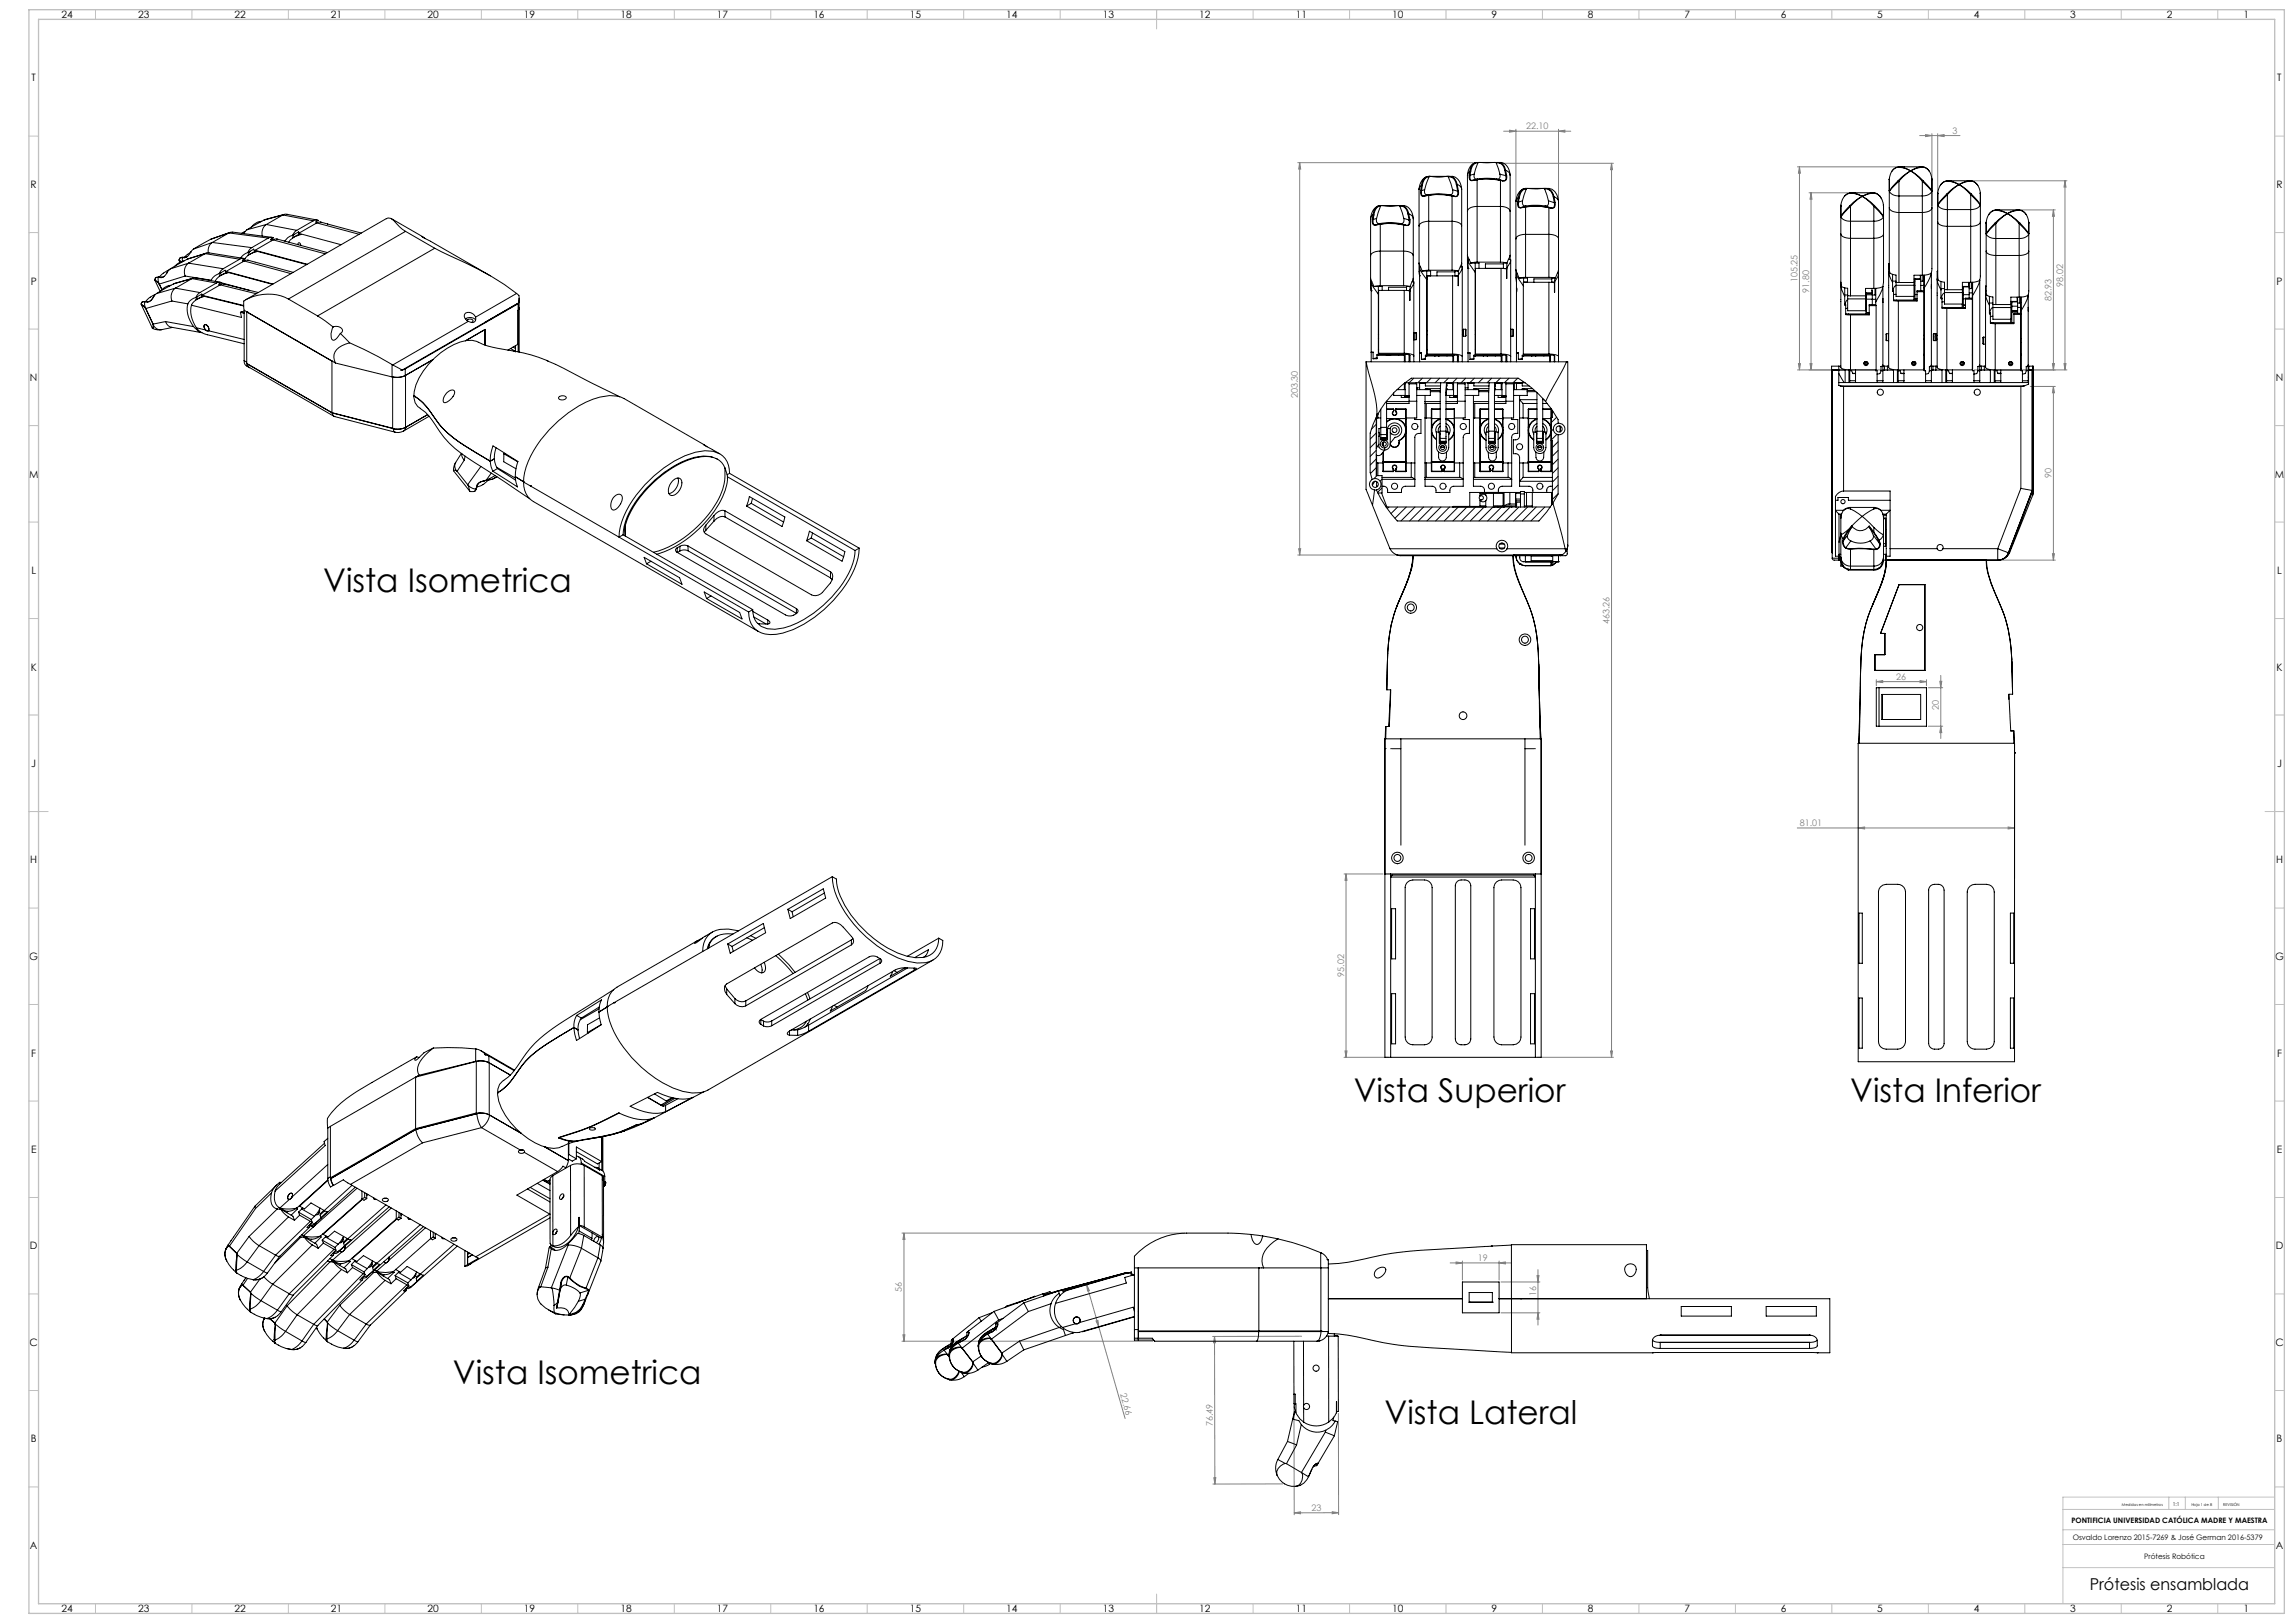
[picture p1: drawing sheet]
<svg xmlns="http://www.w3.org/2000/svg" width="1189mm" height="841mm" viewBox="0 0 1189 841" stroke-linecap="round" stroke-linejoin="round" font-family="sans-serif">
<defs><g id="words">
<g font-size="16.9">
<text x="167" y="307">Vista Isometrica</text>
<text x="702" y="571">Vista Superior</text>
<text x="959" y="571">Vista Inferior</text>
<text x="235" y="717">Vista Isometrica</text>
<text x="718" y="738">Vista Lateral</text>
</g>
<text font-size="8.5" x="1083" y="824">Prótesis ensamblada</text>
<g font-size="5.3">
<text x="32" y="9">24</text>
<text x="72" y="9">23</text>
<text x="122" y="9">22</text>
<text x="172" y="9">21</text>
<text x="222" y="9">20</text>
<text x="272" y="9">19</text>
<text x="322" y="9">18</text>
<text x="372" y="9">17</text>
<text x="422" y="9">16</text>
<text x="472" y="9">15</text>
<text x="522" y="9">14</text>
<text x="572" y="9">13</text>
<text x="622" y="9">12</text>
<text x="672" y="9">11</text>
<text x="722" y="9">10</text>
<text x="773" y="9">9</text>
<text x="823" y="9">8</text>
<text x="873" y="9">7</text>
<text x="923" y="9">6</text>
<text x="973" y="9">5</text>
<text x="1023" y="9">4</text>
<text x="1073" y="9">3</text>
<text x="1123" y="9">2</text>
<text x="1163" y="9">1</text>
<text x="16" y="42">T</text>
<text x="1180" y="42">T</text>
<text x="16" y="97">R</text>
<text x="1180" y="97">R</text>
<text x="16" y="148">P</text>
<text x="1180" y="148">P</text>
<text x="16" y="197">N</text>
<text x="1180" y="197">N</text>
<text x="15" y="247">M</text>
<text x="1179" y="247">M</text>
<text x="16" y="298">L</text>
<text x="1180" y="298">L</text>
<text x="16" y="347">K</text>
<text x="1180" y="347">K</text>
<text x="16" y="397">J</text>
<text x="1180" y="397">J</text>
<text x="16" y="447">H</text>
<text x="1180" y="447">H</text>
<text x="15" y="497">G</text>
<text x="1179" y="497">G</text>
<text x="16" y="548">F</text>
<text x="1180" y="548">F</text>
<text x="16" y="597">E</text>
<text x="1180" y="597">E</text>
<text x="16" y="647">D</text>
<text x="1180" y="647">D</text>
<text x="15" y="698">C</text>
<text x="1179" y="698">C</text>
<text x="16" y="747">B</text>
<text x="1180" y="747">B</text>
<text x="16" y="803">A</text>
<text x="1180" y="803">A</text>
<text x="32" y="835">24</text>
<text x="72" y="835">23</text>
<text x="122" y="835">22</text>
<text x="172" y="835">21</text>
<text x="222" y="835">20</text>
<text x="272" y="835">19</text>
<text x="322" y="835">18</text>
<text x="372" y="835">17</text>
<text x="422" y="835">16</text>
<text x="472" y="835">15</text>
<text x="522" y="835">14</text>
<text x="572" y="835">13</text>
<text x="622" y="835">12</text>
<text x="672" y="835">11</text>
<text x="722" y="835">10</text>
<text x="773" y="835">9</text>
<text x="823" y="835">8</text>
<text x="873" y="835">7</text>
<text x="923" y="835">6</text>
<text x="973" y="835">5</text>
<text x="1023" y="835">4</text>
<text x="1073" y="835">3</text>
<text x="1123" y="835">2</text>
<text x="1163" y="835">1</text>
</g>
<g font-size="4.7" fill="#808080">
<text x="791" y="67">22.10</text>
<text x="1012" y="69">3</text>
<text x="932" y="146" transform="rotate(-90 932 146)">105.25</text>
<text x="1069" y="148" transform="rotate(-90 1069 148)">98.02</text>
<text x="938" y="152" transform="rotate(-90 938 152)">91.80</text>
<text x="1063" y="156" transform="rotate(-90 1063 156)">82.93</text>
<text x="673" y="206" transform="rotate(-90 673 206)">203.30</text>
<text x="1063" y="248" transform="rotate(-90 1063 248)">90</text>
<text x="834" y="323" transform="rotate(-90 834 323)">463.26</text>
<text x="983" y="352">26</text>
<text x="1005" y="368" transform="rotate(-90 1005 368)">20</text>
<text x="933" y="428">81.01</text>
<text x="697" y="506" transform="rotate(-90 697 506)">95.02</text>
<text x="766" y="653">19</text>
<text x="468" y="670" transform="rotate(-90 468 670)">56</text>
<text x="796" y="671" transform="rotate(-90 796 671)">16</text>
<text x="581" y="722" transform="rotate(74 581 722)">22.66</text>
<text x="629" y="739" transform="rotate(-90 629 739)">76.49</text>
<text x="680" y="783">23</text>
</g>
<g font-size="3.9">
<text x="1074" y="789">PONTIFICIA UNIVERSIDAD CATÓLICA MADRE Y MAESTRA</text>
<text x="1074" y="798">Osvaldo Lorenzo 2015-7269 &amp; José German 2016-5379</text>
<text x="1111" y="808">Prótesis Robótica</text>
</g>
<text font-size="2.8" x="1126" y="780">1:1</text>
<g font-size="2">
<text x="1100" y="780">Medidas en milímetros</text>
<text x="1136" y="780">Hoja 1 de 8</text>
<text x="1152" y="780">REVISIÓN</text>
</g>
</g></defs>
<g fill="none" stroke="#808080" stroke-width=".52">
<path d="M779 68h35M782 67l4 1h-4zM786 67v36M808 68l3-1v1zM808 67v36M995 70h21M998 70h3l-3 1zM1001 69v38M1004 70h4v1zM1004 69v45M673 84h91M674 84v204"/>
<path d="M674 84v4h-1zM778 85h58M835 85l1 3h-1zM835 85v463M932 86h54M933 86v4h-1zM933 86v106M938 100h23M939 100v92M939 100v3h-1zM1022 94h49M1070 94l1 3h-1z"/>
<path d="M1070 94v98M1047 109h18M1064 109l1 3h-1zM1064 109v83M932 192h51M932 188h1v4zM938 188h1v4zM1023 192h48M1048 192h17M1064 188h1l-1 4zM1070 188h1l-1 4zM1052 200h13"/>
<path d="M1064 200l1 4h-1zM1064 200v90M673 288h50M673 284h1v4zM1036 290h29M1064 287h1l-1 3zM973 353h3v1zM973 352v3M973 353h26M995 353h4l-4 1zM999 352v3M999 356h8"/>
<path d="M1005 353h1v3zM1006 350v33M999 376h8M1006 376v4h-1zM1044 391v39M932 429h112M963 429h3v1zM1041 429h3l-3 1zM697 453h20M698 453v3h-1zM698 453v95M697 548h23"/>
<path d="M697 545h1v3zM797 548h39M835 545h1l-1 3zM468 639h146M469 639v3h-1zM469 639v56M752 654h31M755 654h3l-3 1zM758 653v10M777 654h3v1zM777 653v10M797 658v29"/>
<path d="M563 666l2 3h-1zM563 666l6 22M778 664h20M797 661h1l-1 3zM468 695h129M468 692h1v3zM568 684h1v4zM569 688l14 47M629 693l1 76M629 693l1 3h-1zM675 692l-46 1M778 680h20"/>
<path d="M797 680l1 4h-1zM671 728v57M694 732v53M629 766h1v3zM665 769h-36M671 784l3-1v1zM690 783l4 1h-4zM694 784h-23"/>
</g>
<g fill="none" stroke="#c0c0c0" stroke-width=".52">
<path d="M49 5v5M99 5v5M149 5v5M199 5v5M249 5v5M299 5v5M349 5v5M399 5v5M449 5v5M499 5v5M549 5v5M599 5v10"/>
<path d="M649 5v5M699 5v5M749 5v5M799 5v5M849 5v5M899 5v5M949 5v5M999 5v5M1049 5v5M1099 5v5M1149 5v5M15 71h5"/>
<path d="M1179 71h5M15 121h5M1179 121h5M15 171h5M1179 171h5M15 221h5M1179 221h5M15 271h5M1179 271h5M15 321h5M1179 321h5M15 371h5"/>
<path d="M1179 371h5M15 421h10M1174 421h10M15 471h5M1179 471h5M15 521h5M1179 521h5M15 571h5M1179 571h5M15 621h5M1179 621h5M15 671h5"/>
<path d="M1179 671h5M15 721h5M1179 721h5M15 771h5M1124 776v6M1133 776v6M1150 776v6M1179 776h-110v55M1179 771h5M1069 793h110M1069 782h110M1069 800h110"/>
<path d="M1069 812h110M49 831v5M99 831v5M149 831v5M199 831v5M249 831v5M299 831v5M349 831v5M399 831v5M449 831v5M499 831v5M549 831v5"/>
<path d="M599 826v10M649 831v5M699 831v5M749 831v5M799 831v5M849 831v5M899 831v5M949 831v5M999 831v5M1049 831v5M1099 831v5M1149 831v5"/>
</g>
<path d="M15 5h1169v831h-1169zM20 10h1159v821h-1159z" fill="none" stroke="#c0c0c0" stroke-width=".7"/>
<g fill="#808080">
<path d="M777 654h3v1zM755 654h3l-3 1z"/>
<path d="M998 70h3l-3 1zM1004 70h4v1z"/>
<path d="M995 353h4l-4 1zM973 353h3v1z"/>
<path d="M1041 429h3l-3 1zM963 429h3v1z"/>
<path d="M671 784l3-1v1zM690 783l4 1h-4z"/>
<path d="M1070 188h1l-1 4zM1070 94l1 3h-1z"/>
<path d="M1064 109l1 3h-1zM1064 188h1l-1 4z"/>
<path d="M469 639v3h-1zM468 692h1v3z"/>
<path d="M835 85l1 3h-1zM835 545h1l-1 3zM698 453v3h-1zM697 545h1v3zM1006 376v4h-1zM1005 353h1v3zM797 661h1l-1 3zM797 680l1 4h-1z"/>
<path d="M673 284h1v4zM674 84v4h-1z"/>
<path d="M1064 200l1 4h-1zM1064 287h1l-1 3zM933 86v4h-1zM932 188h1v4z"/>
<path d="M939 100v3h-1zM938 188h1v4z"/>
<path d="M629 766h1v3zM629 693l1 3h-1z"/>
<path d="M563 666l2 3h-1zM568 684h1v4z"/>
<path d="M782 67l4 1h-4zM808 68l3-1v1z"/>
</g>
<g fill="none" stroke="#000" stroke-width=".52">
<path d="M736 98v38M736 99l1 2 1 1M736 99h1M737 96l-1 3M737 96l-1 2M737 96h.1M737 99a1.7 1.7 0 0 0 0 2 1.7 1.7 0 0 0 1 1M737 96v3M738 98a1.7 1.7 0 0 0 0 2 1.7 1.7 0 0 0 2 1M738 98l-1 1M740 92a7 7 0 0 0-4 6M740 92l-2 1-1 3"/>
<path d="M741 91v1M741 92l-3 6M741 92l-3 1-1 3M741 91h10M741 92h.1M741 91h.1M751 91v1M751 91l2 1M751 92l2 6M751 92h1M752 92l2 1 1 3M753 92a5 5 0 0 1 2 4"/>
<path d="M753 91v1M753 91a7 7 0 0 1 5 7M753 92h-1M753 91l-13 1M753 98a1.7 1.7 0 0 1 0 2 1.7 1.7 0 0 1-2 1M753 98l2 1M755 96v3M755 96l1 3M755 96l2 1 1 1M755 96h.1M755 99a1.6 1.6 0 0 1 1 2 1.6 1.6 0 0 1-2 1M756 99a1.7 1.7 0 0 1 0 2 1.7 1.7 0 0 1-2 1"/>
<path d="M756 99h-1M758 98v38M761 91v41M762 91v2l1 1M762 91h.1M762 89v2M762 89l-1 2M762 89h.1M762 91a1.6 1.6 0 0 0 0 2 1.6 1.6 0 0 0 1 0M763 93v1M764 90a1.7 1.7 0 0 0 0 2 1.7 1.7 0 0 0 2 1M764 90l-2 1"/>
<path d="M765 84a7 7 0 0 0-4 7M765 84a5 5 0 0 0-3 5M766 84h-1M766 84h.1M766 93h.1M766 93h5h7M766 93h-3M766 93l-3 1M766 93a30 30 0 0 1 12 1M766 93v43M766 93l5-1 5 1M766 84l-2 1-2 4"/>
<path d="M766 84l-2 6M766 84h10M767 84h8M776 84l1 6M776 84l1 1M776 84h.1M776 84h2M776 93l3 1M777 90a1.7 1.7 0 0 1 0 2 1.7 1.7 0 0 1-1 1M777 90l3 1M777 85l2 1 1 2M778 94h1"/>
<path d="M778 84a4 4 0 0 1 2 4M778 84h.1M778 84a6 6 0 0 1 5 7M778 84l-1 1M778 94v42M778 93v1M778 93l1 1M779 94h.1M780 88v3M780 88l1 3M780 88l2 1 1 2M780 88h.1"/>
<path d="M780 91v2l-1 1M781 91a1.9 1.9 0 0 1 0 2 1.9 1.9 0 0 1-2 1M781 91h-1M783 91v41M790 98a7 7 0 0 0-4 6M790 98a6 6 0 0 0-3 5M791 98h.1M791 98h-2l-2 5M791 98l-2 6M791 98h10M791 98h-1M791 98h9"/>
<path d="M801 98l2 6M801 98h2M801 98h.1M803 98l1 1 1 3M803 98h.1M803 98a7 7 0 0 1 5 6M959 100l-3 2M959 100h3M962 100h9M971 100l-6 2M971 100h.1M971 100h1"/>
<path d="M971 100h2l2 3M979 99h.1M979 93h.1M979 93v46a2.9 2.9 0 0 0 4 4v5M979 99a5 5 0 0 0 5 3M979 92v1M984 87a6 6 0 0 0-5 6M984 87l6 2M984 94l-5 5M984 94h.1M984 94v8M984 86l6 3"/>
<path d="M984 86v1M984 86h12M984 86l-1 1-2 2M990 89l-6 5M990 89l6 5M990 89l7 5M996 86l-6 3M996 94v8M996 94l5 5M996 86l1 1M996 86l3 1 1 2M996 86h.1"/>
<path d="M997 87a6 6 0 0 1 4 6M997 94l4 5M997 87h-4l-3 2M997 94h-1M1001 99a5 5 0 0 1-5 3M1001 99h.1M1001 92v1M1001 93h.1M1001 93v48M1004 100h.1M1009 94a6 6 0 0 0-5 6M1009 94l6 2"/>
<path d="M1009 94h.1M1009 94l-2 1-1 1M1009 94h12M1015 96l-6 5M1015 96l6 5M1015 96l7 5M1021 94h.1M1022 94h.1M1022 94h-4l-3 2M1022 94h1l2 2M1022 94a7 7 0 0 1 4 6M1022 94h-3l-4 2"/>
<path d="M1026 100h.1M127 120l-2 1M128 119l-1 2M135 115h.1M135 115l-3 1-2 2M136 115h-1M137 114l-9 5M138 116a6 6 0 0 0-2 6M138 116l16 3M138 116l-10 3M147 111h2l15 3M147 111l-9 5"/>
<path d="M147 111l15 3M147 111l-10 3M154 119l-2 3M162 114h3l-1 1v1M162 114l-8 5M164 116l2-1 21 6M164 116l-9 5M164 116l22 5M166 115h.1M170 116h.1M200 113l-73 42M200 113a4 4 0 0 1 5 3l5 4"/>
<path d="M203 113l16 10M210 120l-61 35M210 120l15 9M710 113v31M711 114l1 2 1 1M711 114h1M712 111l-1 3M712 111l-2 2M712 111h.1M712 114a1.6 1.6 0 0 0-1 2 1.6 1.6 0 0 0 2 1M712 111v3M713 117h.1"/>
<path d="M713 113a1.7 1.7 0 0 0 0 2 1.7 1.7 0 0 0 2 1M713 113l-1 1M714 107a7 7 0 0 0-4 6M714 107l-1 1-1 3M715 116l6-1 5 1M715 116l-2 1M715 107h-1M715 107h10M715 116h.1M715 116h6h7M715 116a30 30 0 0 1 12 1M715 116v32"/>
<path d="M715 107h1M716 107l-3 6M716 107h.1M716 107l-3 1-1 3M716 107h4h6M726 107l2 6M726 107h1M726 107h.1M726 116l3 1M727 107l2 2 1 2M727 117h2M727 107a5 5 0 0 1 3 4"/>
<path d="M727 107h.1M727 107h1a7 7 0 0 1 5 6M727 117v31M728 116l-1 1M728 116l1 1M728 113a1.7 1.7 0 0 1 0 2 1.7 1.7 0 0 1-2 1M728 113l2 1M729 117h.1M730 111v3M730 111l1 3M730 111l2 1 1 1M730 111h.1"/>
<path d="M730 114v2v1h-1M731 114a1.9 1.9 0 0 1 0 2 1.9 1.9 0 0 1-2 1M731 114h-1M733 113v31M736 117a4 4 0 0 1 5-2h12a5 5 0 0 1 5 2M738 102h.1M740 101l6-1 5 1M740 101l-2 1M740 101h1M740 101h6h7M741 101l-3 1M741 101a30 30 0 0 1 12 1"/>
<path d="M741 101v39M751 101l3 1M753 102h1M753 102v38M753 101v1M753 101l1 1M754 102h.1M761 109a4 4 0 0 1 5-2h12a5 5 0 0 1 5 2M786 104v36M787 105v2l1 1M787 105h.1M787 103v2"/>
<path d="M787 103l-1 1M787 103h.1M788 108h.1M789 104v2l2 1M789 104l-2 1M791 107h.1M791 107a30 30 0 0 1 12 1M791 107l-3 1M791 107h4l8 1M791 107v37M791 107h10M801 107l3 1"/>
<path d="M803 104l-1 2-1 1M803 104l3 1M803 108h.1M803 108v36M803 108h1M804 108h.1M805 102l1 3M805 102l2 1 1 1M805 102h.1M806 105l-1 3h-1M806 105a2.1 2.1 0 0 1-2 3M806 105h.1"/>
<path d="M808 104v36M954 112h.1M954 107h.1M954 106v1M954 106v40M954 112a5 5 0 0 0 5 3M959 100a7 7 0 0 0-5 6M959 100h2l4 2M959 107l-5 5M959 107h.1M959 107v8M959 115h12"/>
<path d="M959 115v38M965 102l-6 5M965 102l6 5M965 102l7 5M971 107v8M971 107l5 5M971 115v34M972 100a7 7 0 0 1 4 6M972 107l4 5M972 100h-4l-3 2M972 107h-1M976 112a5 5 0 0 1-5 3"/>
<path d="M976 112h.1M976 106v1M976 107v41M979 108a4 4 0 0 0 5 2h12a4 4 0 0 0 5-2M984 102h12M984 102v44M996 102v41M1004 106h.1M1004 115a4 4 0 0 0 5 2h12a5 5 0 0 0 5-2M1004 100v43a2.8 2.8 0 0 0 4 3v6M1004 106a5 5 0 0 0 5 3M1009 101l-5 5"/>
<path d="M1009 101h.1M1009 101v8M1009 109h12M1009 109v41M1021 101v8M1021 101l5 5M1021 109v37M1022 101l4 5M1022 101h-1M1026 106a5 5 0 0 1-5 3M1026 106h.1M1026 100v45"/>
<path d="M1029 116h.1M1029 115v36a2.8 2.8 0 0 0 4 3v5M1029 115h.1M1034 109a7 7 0 0 0-5 6M1034 109h2l4 2M1034 116l-4 5M1034 116h.1M1034 116v8M1034 116l-5 5M1034 109h.1M1034 109h-2l-1 2M1034 109h1"/>
<path d="M1035 109l5 2M1035 109h12M1040 111l-6 5M1040 111l7 5M1046 109h-3l-3 2M1047 116v8M1047 116l4 5M1047 109h.1M1047 109l2 1 1 1M1047 109a6 6 0 0 1 5 6M1047 109h-3l-4 2M1047 116h.1"/>
<path d="M1051 115h1M1052 116h.1M1052 115l-1 38M1052 115h.1M1052 115v1M88 140l-4 2-1 2M88 139l-1 2M93 135h.1M93 135l1 1M93 135v1M93 134v1M94 136l-3 2"/>
<path d="M95 134h1M95 134v1M95 134h-2M95 135l-1 1M95 133l-2 1M95 135h.1M96 133v1M96 133l-1 1M97 133h-1M97 134l-9 5M98 136a6 6 0 0 0-2 7M98 136l18 3"/>
<path d="M98 136l-10 3M98 134h-1M99 131l-3 2M99 131l-1 1-2 2M99 131h.1M100 129l-1 2M106 131h2l18 3M106 131l-8 5M106 131l18 3M107 131l-10 3M109 124l-9 5M110 124h-1"/>
<path d="M110 126a5 5 0 0 0-2 5M110 126l20 2M110 126l-10 3M116 139l-2 3M119 121l2-1 20 3M119 121l-9 5M119 121l20 2M119 120l-10 4M124 134h3l-1 1v1M124 134l-8 5M126 135h.1M127 135h2l23 6"/>
<path d="M127 135l-10 6M127 135l24 7M127 121h.1M127 121h-1zM127 135h-1M127 135h.1M128 135h1M128 131l-2 1-1 2M130 130l-1 2M130 128l-2 3M132 130v-1l-4 2M132 130l27 7"/>
<path d="M132 130h.1M133 130l-4 2-2 3M133 130l-3 2M133 130l26 7M139 123h3l-2 1 1 1M139 123l-9 5M142 124h2l26 7M142 124l-10 6M142 124l27 8M142 124h-2M143 124h1M152 122l-3 1-1 2"/>
<path d="M152 121v2M154 127a.7 .7 0 0 1 1-1 .7 .7 0 0 1 1 1M155 121v1l-3 1M155 121l22 6M155 121v-1l-3 2M156 121l-3 2-3 2M220 124l-1-1 35 20M225 129l8 3a166 166 0 0 1 35 20M225 129l-60 35M710 132a5 5 0 0 1 5-2h12a5 5 0 0 1 6 2M736 136l1 4M736 136v7"/>
<path d="M736 139l3 6M736 139v48M736 138v1M757 138h1v1M758 136l-2 4M758 136v2M758 139l-2 4M758 139v48M761 132l1 4M761 132v7M761 135l4 6M761 139h.1"/>
<path d="M761 135v52M761 134v1M762 136h5v3M765 136v5M765 139h.1M766 136h-4M766 136h12M778 136h3M779 137h-9v2M780 139h1M781 139h-3v44M781 139h.1"/>
<path d="M781 136v3M781 139v5v-5M781 136h-2v3h-14v45h15l1 1v2M782 134h1v1M783 132l-2 4M783 132v2M783 135l-2 4M783 135v52M786 124a4 4 0 0 1 5-3h12a4 4 0 0 1 5 3M786 140l1 4M786 140v6M808 140l-2 4"/>
<path d="M808 140v2M954 121a4 4 0 0 0 5 2h12a5 5 0 0 0 5-2M979 137v4M1029 121h1M1029 130a4 4 0 0 0 5 2h13a4 4 0 0 0 5-2M1029 121h.1M1029 121a5 5 0 0 0 5 3M1030 121h-1M1034 124h13M1034 124v34M1047 124v30M1051 121a5 5 0 0 1-4 3"/>
<path d="M1051 121h.1M1052 121h-1M1052 121h.1M73 157v1M73 157l2 3M73 158l2 2M73 158l6 12v-1M73 157h.1M75 156l1 1M75 156v4M75 156l-2 1M75 156h.1"/>
<path d="M75 156h2M75 160h.1M75 160h1M75 160l4 8M77 156l-1 1M78 154l-3 2M80 154l-2 2-2 1M80 154l-2 2h-1M80 145h.1M80 145l2 2M80 145l3 6M81 153l-3 1"/>
<path d="M81 152l-1 2M82 144h2M82 144v3M82 144h-1l-1 1M82 144h-1M82 147h1M82 147h.1M83 147l1 3M83 147h.1M84 144h.1M84 144h-2M85 143l-1 1"/>
<path d="M87 141l-1 1M87 141h.1M87 141l-2 2-1 1M88 148h.1M88 148l-3 1-2 2M89 148h-1M89 156l8 1M89 156l-13 4M90 147l-9 5M91 149a6 6 0 0 0-2 7M91 149l13 3M91 149l-10 3"/>
<path d="M96 143l14 2M96 143l-13 4M97 157a14 14 0 0 0 3 12M99 158a15 15 0 0 0 3 12M99 158l26 7v-3M99 144h2l13 2M99 144l-8 5M99 144l13 3M99 144l-9 3M100 144l-10 3M102 154l-3 1-2 2M102 154l-1 2"/>
<path d="M104 152l-2 2M105 153v1M105 153l21 5M105 153v-1l-3 2M106 154l-4 1-3 3M106 154l-4 1M106 154l20 5M110 145h-1M112 147l3-1-1 1M112 147l-8 5M114 147v1M114 147h.1"/>
<path d="M114 142l-3 1-1 2M114 148l2-1 18 5M114 148l-9 5M114 148l19 4M115 141l-1 2M115 147l14 3M116 147h.1M117 141v-1l-3 2M117 141l24 6M117 141h.1M118 141l-5 3-1 2h1M118 141l-3 2"/>
<path d="M118 141l23 6M149 155a24 24 0 0 0-23 1l1 5M149 155l16 9M268 152v1a4 4 0 0 1 1 4M268 152l-22 12M268 157l-60 35M268 157l-17 10M269 157l-59 34M269 157v25M269 157h-1M269 156h.1M269 156v1"/>
<path d="M269 159v2M269 155v27M710 144l2 4M710 144l1 7M711 147l3 5M711 151h.1M711 147v40M711 146v1M712 148h4v2M714 148v4M714 152v32M714 151h1"/>
<path d="M714 152h1M715 148h-3M715 148h12M727 148h4M728 150l3 1M728 150h-13v34h15h1v3M728 150v33M729 149h-9v1M730 151h1M731 151h.1M731 148v2M731 150v6v-5"/>
<path d="M731 148h-2v3M732 146h1v1M733 144l-2 4M733 144v2M733 147l-2 3M733 147v40M736 143h.1M737 140h5v3M739 140v5M739 143h14M739 145v39M739 144h1"/>
<path d="M740 143v41h15l1 1v2M741 140h-4M741 140h12M753 140h3M753 143h3M753 143v40M754 141h-9v2M756 148h.1M756 143h.1M756 140v3M756 143v5M756 140h-2v3h2"/>
<path d="M765 141v43M765 140h.1M786 142l4 6M786 150v1M786 142v8M786 151v36M786 142h.1M787 144h5v2M790 146v38M790 146h13M790 144v2M791 144h-4"/>
<path d="M791 144h12M803 146l3 1M803 144h3M803 146v37M804 146h2M804 145h-9v1M806 147h.1M806 144v2M806 146v5v-4M806 144h-2v2M807 142h1M808 142l-2 4"/>
<path d="M808 142h.1M808 142v45M954 148v42l2 1 3 1M954 148l2 6M954 146v2M954 146v2l4 1v6M956 154v4h1M956 157l1 1v5h2M956 149v5M956 153h2M958 160h-1M958 155l-2 3"/>
<path d="M958 153h1M958 155v6h9v-6M958 155h9M959 153h8M967 155h5M967 160v3M967 152v11M967 152h.1M967 152h3M969 158h3v34h-13M970 150v2M970 149v3h-3"/>
<path d="M970 152v6M971 149h-4v6M972 149v4h-5M972 153h.1M972 149v7M972 158h-3v5h-10M972 156v2M976 148l-2 5-2 3M976 148l-5 1M976 155v37M976 155v2M976 148v7"/>
<path d="M979 141v49l1 1 4 1M979 141l2 5M981 146v5M981 150v6h3M981 142v4M981 146h2M981 155h13M983 152l-2 1M983 148l-2 2M983 146h1M983 148v6h9M983 148h10"/>
<path d="M984 156v36M984 146h8M992 154v1M992 145h4M992 146h1M993 153v2M993 155h1M993 153h1M993 145v8M993 155h.1M994 151h3M995 143l1 2"/>
<path d="M995 143v2M996 145v6M996 148h1M996 143h-4v11M997 145h.1M997 143v3h-1M997 151h-3v5h-10M997 143v49h-13M997 143v6M997 149v43h1v2M1001 141l-4 8M1001 148v1"/>
<path d="M1001 141l-5 2M1001 141v7M1001 149v43M1004 145v45a6 6 0 0 0 5 2h13v-46M1004 145l2 5M1004 141v4M1006 150v5h1M1006 154h1v6h2M1006 146v4M1006 150h2M1007 159h12M1008 156l-1 1"/>
<path d="M1008 152l-2 2M1008 150h1M1008 152v6h9v-6M1008 152h9M1009 160v32M1009 150h8M1017 158v1M1017 152h1M1017 150h1M1018 153v2M1018 155h1M1018 153h3"/>
<path d="M1018 149h3M1018 148v5M1018 155v4M1018 158h1M1019 155h3M1020 147l1 2M1020 146v2h-3M1021 153v1M1021 152h1M1021 149v4M1021 146h-4v6M1022 149h.1"/>
<path d="M1022 146v4h-1M1022 154h-3v6h-10M1022 146v7M1022 153v39h1v2M1026 145l-1 4-3 4M1026 145l-5 1M1026 145v47M1029 152v38a6 6 0 0 0 5 2v-24M1029 152l2 6M1029 148v4M1031 158v5h1M1031 154v4"/>
<path d="M1031 157h2M1033 159l-1 1-1 2M1033 158h1M1033 159v6h9M1033 159h9M1034 158h8M1042 159v6M1042 159h1M1042 157h1M1043 159v2M1043 159h3M1043 156h3"/>
<path d="M1043 156v3M1046 155v1M1046 154v2h-4M1046 159v2M1046 156v3M1046 159h1M1047 154h-5v5M1047 157h.1M1047 154v3h-1M1047 154v38h-13v6M1048 154v7M1051 153l-1 3-2 5"/>
<path d="M1051 159v2M1051 153l-4 1M1051 153v6M79 170h.1M79 170l5 1M79 168v1M79 168h.1M79 168l1 1M79 169h1M80 169l1 1 3 1M80 169l-1 1M86 167l1 2 2 1 15 2"/>
<path d="M86 167l14 2M86 167l-7 1M89 170l-5 1M100 169l2 2M102 170l2 2 3 1 20 5M102 170l5 1M102 171l3 1M102 171h.1M106 168a1.7 1.7 0 0 1 2 1 1.7 1.7 0 0 1-1 2l-1-1zM107 171l-1-2a1.8 1.8 0 0 1 2 0 1.8 1.8 0 0 1 0 2M107 171h1M108 171h.1"/>
<path d="M108 171l19 5M125 162h.1M125 162h2M125 161h.1M125 161v1M125 161l2 1M127 161l1 1M127 161v26M128 162l44 25M128 162v26M128 162h.1M128 162l46 26"/>
<path d="M165 164l8 5M173 169a3 3 0 0 1 4 3l-1 1M173 169a5 5 0 0 0 0 7 5 5 0 0 0 3-3M176 173l5 5M181 178l22 11M181 178h-2a7 7 0 0 0-5 10M241 165a4 4 0 0 1 6 1M241 177l10-6v8M242 166a1.6 1.6 0 0 1 2-1 1.6 1.6 0 0 1 1 2h-1M243 167l-39 22M246 164a3 3 0 0 0-2-2 3 3 0 0 0-3 2l2 3M246 164v2v1h-3"/>
<path d="M248 177a16 16 0 0 0-16 3 35 35 0 0 0-18 25M248 177l5 2a169 169 0 0 1 30 8M251 167h.1M251 171v8M266 180l1 1M267 179v3M269 161l-1 17-5 3M714 173h1M714 175h1M733 176h.1M733 172h.1M733 172v4"/>
<path d="M733 176h1M733 172h1M734 172v4M739 171h1M739 173h1M758 171h.1M758 173h.1M759 171v3M759 174h1M759 171h1M760 171v3M765 171h.1"/>
<path d="M765 173h.1M783 174h.1M783 171h.1M783 171v3M783 174h1M783 171h1M784 171v3M957 163h12M959 163v29M967 162h2M978 173v4M978 173h1"/>
<path d="M978 177h1M979 173h.1M979 177h.1M979 173v4M997 176h.1M997 174h.1M1002 173v4M1002 173h1M1002 177h1M1003 173v4M1004 176h.1M1004 174h.1"/>
<path d="M1022 176h.1M1022 174h.1M1028 175v3M1028 175h1M1028 178h1M1029 175h.1M1029 175v3M1029 178h.1M1031 162h1v6h2M1032 167h12M1033 164h-1M1042 165v2"/>
<path d="M1043 161v1M1043 161h3M1043 161h.1M1043 162v5M1043 162h3M1044 163h3M1046 161v1M1046 161h.1M1046 162h.1M1047 176h1M1047 178h1M1047 162h-3v6h-10"/>
<path d="M1048 161v31v2M1051 161v31M127 187v2l2 1M127 187l1 1M128 188l44 26M128 189l1 1M129 190l44 26M172 187h.1M172 187v27M174 188l29 7M203 189h1M203 189v6"/>
<path d="M204 195a9 9 0 0 0 6 0v26M204 195v27h3l3-1M204 189l4 3M208 192h.1M210 191l-2 1M210 195l-3 1-4-1M210 191v4M225 186l-15 9M265 181l1 1M266 182h.1M266 182h1M283 187l38 19"/>
<path d="M283 187h1M708 187v67l3 8M708 187l1 6a75 75 0 0 1 5 22M708 187h104M711 182h1v4M711 183h1M714 185l-2 1M714 184h14v3M714 184v2h-2M714 181h1M715 183h13M719 184h.1"/>
<path d="M719 184h1M721 184h.1M725 184h.1M728 183a6 6 0 0 1 5 1M728 199v3M728 199h.1M728 198h62M728 198v8h2M728 184v3M730 184v3M730 199h4v18h-5M733 196l-3 2v11h-11"/>
<path d="M734 198v1M736 183h1M736 199h3M736 198v4M737 183v3M737 196l-2 2M739 186h-2M739 184h14v3M739 198v2h8M739 184v2h-2M739 181h1M740 183h13"/>
<path d="M742 196l-3 2M744 184h.1M745 184h1M746 184h.1M746 196l-2 2M747 198l-1 29M750 198l-1 7h6M750 199h3M750 198v2M750 184h.1M751 196l-3 2M753 183l3 1 2 1"/>
<path d="M753 198v4M753 199h.1M753 198v8h2M753 184v3M755 196l-2 2M755 198v11h-6M755 199h4v18h-5M755 184v3M759 198v1M760 196l-3 2M761 183h1v3M761 198v4"/>
<path d="M761 183h1M761 199h3M764 186h-2M764 198v2h8M764 184h14v3M764 196l-2 2M765 184h-1v2h-2M765 181h.1M765 183h13M769 196l-3 2M769 184h.1M770 184h1"/>
<path d="M771 184h.1M772 198v32h3v-6h1v8a3 3 0 0 1-3 3 3 3 0 0 1-3-3v-8h2M773 196l-2 2M775 198v29M775 199h3M775 184h.1M778 196l-3 2M778 183l4 1 1 1M778 198v4M778 199h1M779 184v3M779 198v8h2"/>
<path d="M781 184v3M781 198v11h-6M781 199h4v18h-6M782 196l-2 2M785 198v4M786 183h1M786 199h3M786 198v4M787 196l-3 2M787 186h2v-2h15h2v3M787 183v3M789 186h-2"/>
<path d="M789 184h14v3M789 198v2h4M789 198h.1M790 183h13M794 184h.1M795 184h1M796 184h.1M800 184h.1M803 183l3 1 2 1M804 184v3M806 184v3M812 187l-11 21"/>
<path d="M812 187h1v95M949 192h4M949 192h.1M949 192h1M950 192h3M950 192v97M951 192h.1M953 190h-4v95M953 192h3M953 190h1M953 193l3 5M953 190v10h1"/>
<path d="M953 198h98M956 191v7M958 192h1M958 192v6M959 197v1M959 192h1v2h2M959 192v5M959 197h3M959 192h.1M960 193h2M962 197v1M962 194v3"/>
<path d="M962 192v2M966 188a1.1 1.1 0 0 0 1 1 1.1 1.1 0 0 0 1-1M968 187l-1 1M968 188h-1h-1M972 192h1v2M973 197v1M973 194v3M973 197h3M975 192l-1 2h-1M975 192h1M975 190h1M975 190v2"/>
<path d="M976 192h1M976 190h1M976 189l-1 1M976 197v1M976 192v5M977 192h1M977 190h1M977 190v2M978 192h3M978 190h1M978 190v2M981 192h.1"/>
<path d="M981 192v6M983 192v6M983 192h1M984 197v1M984 192h1v2h2M984 192v5M984 197h3M984 192h.1M985 193h2M987 197v1M987 194v3M987 192v2"/>
<path d="M991 188a1.1 1.1 0 0 0 1 1 1.1 1.1 0 0 0 1-1M991 188h1h1M991 187l2 1h-1M997 184h.1M997 191h.1M998 197v1M998 194v3M998 197h3M1000 192l-1 2h-1M1000 190v2M1000 192h1M1000 190h1"/>
<path d="M1001 189l-1 1M1001 197v1M1001 192v5M1001 192h1M1001 190h1M1002 190v2M1002 192h1M1002 190h1M1003 192h3M1003 190h1M1003 190v2M1006 192h1"/>
<path d="M1006 192h.1M1007 192v6M1009 192h.1M1009 192v6M1009 197v1M1009 192h1v2h2M1009 192v5M1009 197h3M1010 193h2M1012 197v1M1012 194v3M1012 192v2"/>
<path d="M1016 188a1.1 1.1 0 0 0 1 1 1.1 1.1 0 0 0 1-1M1016 188h1h1M1017 187l1 1h-1M1022 184h.1M1022 191h.1M1023 197v1M1023 194v3M1023 197h3M1025 192v2h-2M1025 192h1M1025 190h1M1025 190v2"/>
<path d="M1026 192h1M1026 190h1M1026 189l-1 1M1026 197v1M1026 192v5M1027 192h1M1027 190h1M1027 190v2M1028 192h3M1028 190h1M1028 190v2M1031 192h1"/>
<path d="M1031 192h.1M1032 192v6M1034 197v1M1034 192h1l1 2h1M1034 192v5M1034 197h3M1034 192h.1M1036 193h1M1037 197v1M1037 194v3M1037 192v2M1041 188a1.1 1.1 0 0 0 1 1 1.1 1.1 0 0 0 1-1"/>
<path d="M1041 188h1h1M1042 187h1M1047 184h1M1047 191h1M1048 197v1M1048 194v3M1048 197h3M1050 192v2h-2M1050 190h1M1050 190v2M1050 192h1M1051 189l-1 1"/>
<path d="M1051 197v1M1051 192v5M1051 192h1M1051 190h1M1051 195h.1M1052 192h2M1052 190h2M1052 190v2M1053 192h.1M1053 192h-2v7l-2 1M1053 192h1M1053 192v62"/>
<path d="M1054 192h.1M1054 190v67M1054 190v64M172 214h.1M172 214l33 8M172 214l1 2 32 8M214 205a7 7 0 0 0 4 7 54 54 0 0 1 12 15 116 116 0 0 0 27 20l18 11M214 205a35 35 0 0 1 13 13 56 56 0 0 0 20 17l7 4M214 205a64 64 0 0 1 15 16l9 8 16 10M214 205h.1M222 215l-12 6M222 216l-13 7"/>
<path d="M231 204l2-2h2a4 4 0 0 1-2 6l-2 1-1-1v-2zM290 206l2-1a1.2 1.2 0 0 1 2 1 1.2 1.2 0 0 1-2 1h-2zM713 220l-2 2M713 217h1M713 216v30h3v9h-2M714 215l-4 9v21l1 3M714 215h.1M714 217h2M714 215v2M716 212v13M719 219a6 6 0 0 1 9 1 6 6 0 0 1-3 8M719 217h10"/>
<path d="M719 212h3M719 208v17M722 213a.9 .9 0 0 0 0 1 .9 .9 0 0 0 1 1 1 1 0 0 0 0-2M722 213a1.2 1.2 0 0 0 0 2 1.2 1.2 0 0 0 2 0 1.2 1.2 0 0 0 0-2M722 213h1M722 212v1M722 204v1h8M723 212h1M723 213h1M723 213h.1M723 212v1M724 213h-1"/>
<path d="M724 212h.1M724 212h-1M724 212h5M724 212v1M724 202h4M725 201v1M726 205v1h4M728 205h.1M728 205h2M729 212v9M729 212h.1M733 217h3v8a2.4 2.4 0 0 0-3 1v26h-5a2.4 2.4 0 0 0-2 3h-7a2.4 2.4 0 0 0-3-3"/>
<path d="M734 202h7v3h-7M734 201h2M734 208h-15M735 201v1M739 209h.1M739 217h.1M739 208v1M739 208h7M739 205v3M739 209v39M739 209h7M739 217h3"/>
<path d="M739 209v8M740 201v1M741 202h6M741 203h5M742 217h4a6 6 0 0 0-4 5 6 6 0 0 0 3 6M742 212h.1M742 212v9M742 212h4M746 219v1a4 4 0 0 0-1 5M746 217a6 6 0 0 0-4 5 6 6 0 0 0 3 6M747 201h-8v1M749 219l1 1a4 4 0 0 1 1 5"/>
<path d="M749 203v27h-3v-6h-1v8a3 3 0 0 0 3 3 3 3 0 0 0 3-3v-8h-2M749 217a6 6 0 0 1 5 5 6 6 0 0 1-3 6M749 212h5M750 202h3M750 201v1M751 205v1h4M753 205h.1M753 205h2M754 217h-5a6 6 0 0 1 5 5 6 6 0 0 1-3 6M754 217h.1M754 212h.1M754 212v9"/>
<path d="M758 217h4v8a2.4 2.4 0 0 0-4 1v26h-5a2.4 2.4 0 0 0-2 3h-7a2.4 2.4 0 0 0-1-3h-4v-4M759 202h7v3h-7M759 201h2M759 208h-10M764 209h.1M764 217h.1M764 208v1M764 208h8M764 205v3M764 209v39M764 209h8M764 217h3"/>
<path d="M764 209v8M765 201v1M766 202h6M766 203h6M767 217h5a6 6 0 0 0-5 5 6 6 0 0 0 3 6M767 212h.1M767 212v9M767 212h5M772 219a4 4 0 0 0-2 6M772 217a6 6 0 0 0-5 5 6 6 0 0 0 3 6M772 201h-8v1M775 220a4 4 0 0 1 1 4"/>
<path d="M775 217a6 6 0 0 1 4 5 6 6 0 0 1-3 6M775 217h4M775 212h4M775 202h4M775 201v1M775 200v-2v7h6M776 205v1h5M779 205h.1M779 205h2M779 212v9M779 212h.1M784 217h3v8a2.4 2.4 0 0 0-3 1v26h-6a2.4 2.4 0 0 0-1 3"/>
<path d="M785 202h7v3h-7M785 208h-10M788 217h1M788 205v21a2.4 2.4 0 0 1-4 2v7a2.4 2.4 0 0 1 4 2v15h5a2.4 2.4 0 0 1 1 3M789 209v8M789 209h8M789 217h3M790 201v1M792 202h3M792 203h4M792 217h5a6 6 0 0 0-5 5 6 6 0 0 0 3 6M792 212h.1"/>
<path d="M792 212v9M792 212h5M794 201h-5v1M797 219l-1 1a4 4 0 0 0-1 5M797 207h-9l1 2M797 217a6 6 0 0 0-5 5 6 6 0 0 0 3 6M797 203v24M800 219v1a4 4 0 0 1 1 5M800 212h4M800 217a6 6 0 0 1 4 5 6 6 0 0 1-3 6M800 206v21M800 209h2"/>
<path d="M800 207h.1M801 208l7 9v2M801 208a61 61 0 0 0-14-12h-56a54 54 0 0 0-17 19M804 217h-4a6 6 0 0 1 4 5M804 217h.1M804 212h.1M804 212v27M805 213v3h-1M805 213v1M807 216l-3 3M808 219a3 3 0 0 1 3 3 3 3 0 0 1-3 3M808 219a3 3 0 0 0-3 3 3 3 0 0 0 3 3"/>
<path d="M954 200h2M954 200h95M956 200h91M956 200v54M1047 200v53M1049 200h-2M204 222l1 2M205 222h3l2-1-1 2M209 223l-2 1h-2M236 240l-1 4M236 240v2l1 2M239 235l-3 5"/>
<path d="M239 235v1l2 2M241 238l-4 6M241 236v2M254 239l2-8 12 8-1 8M254 239l1 5M256 238l2 5M256 238l-2 1M257 232l-1 6M261 235v4l6 4M261 235l7 4M262 235h-1M365 231l-41-24a22 22 0 0 0-20 1 57 57 0 0 0-33 39v3"/>
<path d="M366 232l-1-2 8 5M369 237a27 27 0 0 0-20 4 52 52 0 0 0-26 34v2M371 238h1M713 224l-3 4M713 229l-3 3M713 233l-3 4M713 238l-3 3M713 240h1M714 240h3M714 240v6M715 224v2M715 226v6l1 1h2"/>
<path d="M715 230l-2 2M716 225v2M716 222h-1v2M716 227v1h2M716 221h3M716 225h3M716 227h3M717 227l-1 1M717 239h.1M717 240h.1M717 239v1M717 229v2"/>
<path d="M717 234v5M717 240v4M717 239h12M717 240h12M718 228a2 2 0 0 1 1 2 2 2 0 0 1-1 2M718 228a2 2 0 0 0-3 2 2 2 0 0 0 3 2M718 233l-3 3h-2M718 228h1v-6h2v8M718 228h.1M718 232v1M719 225v2M719 227h-3"/>
<path d="M719 224a4 4 0 0 1 3-5 4 4 0 0 1 5 3 4 4 0 0 1-4 5l-2 3M719 227h.1M720 222a2.5 2.5 0 0 1 4-1 2.5 2.5 0 0 1 0 4 2.5 2.5 0 0 1-3-1M721 230a3 3 0 0 1-3 3M725 228h.1M725 229h.1M725 229a2.3 2.3 0 0 1-2 3 2.3 2.3 0 0 1-2-2M725 228v1M725 229a2.5 2.5 0 0 1-2 3 2.5 2.5 0 0 1-2-2M729 239h.1M729 240h.1M729 239v1"/>
<path d="M729 240v4M729 221v3M729 224v15M729 240h2M731 240h2M731 240v7M739 240h.1M739 240h3M739 240v7M742 221v3M742 224v15M742 239h.1"/>
<path d="M742 240h.1M742 239v1M742 240v4M742 239h12M742 240h12M746 234v3a2 2 0 0 0 2 2 2 2 0 0 0 2-2v-3M746 224v1M746 221v1v2M746 227v2M746 229h3M746 227h3M746 223h3"/>
<path d="M746 229h.1M747 232h2M747 231l2 1M749 221l1 1v2M754 221h.1M754 239h.1M754 240h.1M754 239v1M754 224v15M754 240v4M754 224h.1M754 221v3"/>
<path d="M754 240h3M757 240h1M757 240v7M764 240h.1M764 240h3M764 240v7M767 221v3M767 224v15M767 239h.1M767 240h.1M767 239v1M767 240v4"/>
<path d="M767 239h12M767 240h12M772 221l-1 1v2M772 227h3M772 223h3M772 229h3M774 231l-2 1M775 221l1 2-1 1M775 227v2M775 229h-3M775 229h.1M775 224v1"/>
<path d="M776 234v3a2 2 0 0 1-2 2 2 2 0 0 1-2-2l-1-3M779 239h.1M779 240h.1M779 239v1M779 240v4M779 221v3M779 224v15M779 240h3M782 240h2M782 240v7M788 240h1M789 240v7"/>
<path d="M789 240h3M792 221v3M792 224v15M792 239h.1M792 240h.1M792 239v1M792 240v4M792 239h12M792 240h12M795 224h1v6h4v-6h1v8a3 3 0 0 1-3 3 3 3 0 0 1-3-3zM796 234v3a2 2 0 0 0 2 2 2 2 0 0 0 2-2v-3M796 225h1"/>
<path d="M797 221l-1 1v2M797 227v2M797 229h3M797 227h3M797 223h3M797 229h.1M797 232h2M797 231h2M800 221v1v2M800 227v2M800 229h.1M800 225h.1"/>
<path d="M804 239h.1M804 240h.1M804 239v1M804 221h.1M804 240v4M804 224h.1M804 224l-1 2-2 2M804 228h1v33M804 240h1M805 222l-1 1M807 225l-3 3M808 229l-3 3"/>
<path d="M808 233l-3 3M808 238l-3 3M808 225v31l-3 5M809 221v3M237 244h.1M237 244h-2l9 11M237 244l5 7M242 251l2 2h3M242 251l2 4M246 255h-2M247 253l-1 2M247 251v2"/>
<path d="M248 251h-1M248 251l-1 2M249 242l-7 9M251 249l-3 1-1 1M251 249l-2 1-1 1M252 249h.1M252 249h-1M254 248l-4 3-3 1M255 245l-3 4M255 244l13 8-1-5M257 246l-5 3M257 247l-2 1-2 1"/>
<path d="M258 242l9 6M258 247l-5 2M258 243l9 6M258 243l-3 1M267 247l4 3M271 250h.1M271 250a11 11 0 0 0 5 10M271 250l4 2M275 252h.1M275 252l113 65M276 260l117 67M318 257a2.5 2.5 0 0 1 4 0 6 6 0 0 1-5 7 5 5 0 0 1 1-7z"/>
<path d="M349 249a2.6 2.6 0 0 1 3-1 2.6 2.6 0 0 1 1 3 5 5 0 0 1-6 5l-1-1 1-3zM351 248a7 7 0 0 1-4 8M376 242a17 17 0 0 1-2 17 59 59 0 0 1-34 28M376 242a11 11 0 0 0-15-5 57 57 0 0 0-37 35M376 242a36 36 0 0 1-13 29 52 52 0 0 1-24 15M377 247l66 38M378 245l67 39M378 245a11 11 0 0 0-13-11 54 54 0 0 0-35 22 39 39 0 0 0-9 22l2-1M378 245l-1 1M388 257l19 11-2 5-18-11zM390 258l-1 3M711 248a3 3 0 0 0-1 4 3 3 0 0 0 2 2"/>
<path d="M711 248a3 3 0 0 1 5 2 3 3 0 0 1-3 4M712 254l-1 8M713 249l-2 2M713 242l-3 3M713 254h-1M713 254a63 63 0 0 0 11 16h74l7-9M713 250v2h1M714 246l-2 2M716 255l3 8M716 253l-2 2M716 247h15M717 244h.1"/>
<path d="M717 244h5M722 243a1.2 1.2 0 0 1 0-2 1.2 1.2 0 0 1 2 0 1.2 1.2 0 0 1 0 2M722 244h.1M722 243h.1M722 243v1M722 243a1 1 0 0 1 0-2 1 1 0 0 1 2 0 1.1 1.1 0 0 1-1 2M722 244h1M723 243h1M723 244h1M723 243v1M723 243h.1M724 244h.1"/>
<path d="M724 244h5M724 243v1M729 244h.1M731 247l2 1h-17l-1 1M739 248h.1M739 247v1M739 247h18M742 244h.1M742 244h5M747 243a1.2 1.2 0 0 1 0-2 1.2 1.2 0 0 1 2 0 1.2 1.2 0 0 1 0 2M747 244h.1M747 243h.1"/>
<path d="M747 243v1M747 243a1 1 0 0 1 0-2 1 1 0 0 1 2 0 1.1 1.1 0 0 1-1 2M747 244h1M748 243h1M748 244h1M748 243v1M748 243h.1M749 244h.1M749 244h5M749 243v1M754 244h.1M757 247l1 1h-19"/>
<path d="M764 248h.1M764 248v4h4a2.4 2.4 0 0 1 1 3M764 247v1M764 247h18M767 244h.1M767 244h5M770 257l1 1-1 1M770 257l-1-1-2 1v-1h12v6M770 259l-1 1-2-1v3h3M770 256v1M770 259v4M772 243a1.2 1.2 0 0 1 0-2 1.2 1.2 0 0 1 2 0 1.2 1.2 0 0 1 0 2"/>
<path d="M772 244h.1M772 243h1M772 244h1M772 243v1M772 243a1 1 0 0 1 0-2 1 1 0 0 1 2 0 1 1 0 0 1 0 2M772 243h.1M773 244h-1M773 244h1M773 243v1M774 243h.1M774 244h.1M774 243v1"/>
<path d="M774 244h5M774 256v7M779 244h.1M780 255v7l3-1M780 255h3M780 255h-18v7M782 247l2 1h-20M783 255h5M783 255v6M786 260h2M786 255v8M788 256h-2v3h2"/>
<path d="M788 256v-1h2v1M788 256h2M788 256v4M789 247l-1 2h17M789 247h16M790 256v7M790 255h1M791 255h3M791 255v7M792 244h.1M792 244h5M794 255h11"/>
<path d="M794 255v8M797 243a1.2 1.2 0 0 1 0-2 1.2 1.2 0 0 1 2 0 1.2 1.2 0 0 1 0 2M797 244h.1M797 244h1M797 243h1M797 243v1M798 243a1.1 1.1 0 0 1-1-2 1 1 0 0 1 2 0 1 1 0 0 1 0 2M798 243h-1M798 243h.1M798 244h-1M798 244h1M798 243v1"/>
<path d="M799 243h.1M799 244h.1M799 243v1M799 244h5M804 244h.1M804 255v7M805 252a2.4 2.4 0 0 0-3 3M808 247l-3 3M808 242l-3 3M808 251l-3 3M808 256l-3 3M951 259h2v-1h5v1h22"/>
<path d="M956 254a5 5 0 0 0-5 3v31h2M956 254h24v30M1047 253l6 1M1047 253l-12 31M1053 256h1M1053 254h1M1053 254l-13 34M1054 257l-12 29a7 7 0 0 1-6 4M1054 254v3M1054 254l-14 34M323 277l67 39M324 272v6"/>
<path d="M366 272a2.7 2.7 0 0 0 0 5l55 31a5 5 0 0 0 5-1l4-5a4 4 0 0 0 0-6M366 275l-1 1M366 272v3M370 267l-4 5M370 270l-4 5M370 267v3M376 265a5 5 0 0 0-6 2M376 268a5 5 0 0 0-6 2M376 265l54 31M376 268l54 31M376 265v3M389 261l17 10"/>
<path d="M389 261l-2 1M420 275l18 11-2 5-18-11zM420 279l17 9M420 279l-2 1M421 276l-1 3M711 262l9 22M718 263h86M720 263l-1 1M724 263l-3 3M729 263l-6 6M733 263l-7 7M738 263l-7 7"/>
<path d="M742 263l-7 7M747 263l-7 7M751 263l-7 7M753 263h.1M753 262v1M753 262h17M753 263h17M756 263l-7 7M760 263l-7 7M765 263l-7 7M769 263l-7 7M774 263l-7 7"/>
<path d="M774 262h12M774 262v1M774 262h2M774 263h2M774 263h.1M776 262v1M776 263h.1M776 262h1M776 263h1M777 262v1M777 262h2M777 263h2"/>
<path d="M777 263h.1M778 263l-7 7M779 262h.1M779 263h1M779 262v1M779 262l1 1M779 262h4M779 263h.1M780 263h.1M783 261h3v1M783 263l-7 7M783 262l1 1"/>
<path d="M783 262v1M786 262h.1M787 263l-7 7M788 260h-2v3M788 260v3M790 262h1M791 262h3M792 263l-7 7M796 263l-7 7M801 263l-8 7M804 260h1M805 261l6 23"/>
<path d="M951 265l2 1M953 266v23M953 266h1M954 266v3M954 269v24h1M954 277l-1 4M955 279h1M955 279v1M956 279l-1 1M958 277v2l1 1M958 277l-3 3M959 263l-3 1h-5"/>
<path d="M959 273l-4 4-1-1 1 3M959 273h.1M959 273l-4 6M959 273v1M959 264a4 4 0 0 0-5 4v1M959 264l6 4M959 263v1M959 263h12M959 274l-3 5M960 273h-1M960 273h.1M960 273a5 5 0 0 0 9 0"/>
<path d="M960 273l-2 4M960 273l-1 1M965 268l-5 5M965 268l6 5M969 273l2 4M969 273l2 3M969 273h.1M971 277v2l-2 1M971 276l2 4M971 277l3 5M971 263l4 1h5l-2 2M971 273l4 4h1v-1a4 4 0 0 1-2 4"/>
<path d="M971 276l3 4M971 273v3M971 264l-6 4M971 264a4 4 0 0 1 5 5v20M971 276h.1M971 263v1M973 280l1 2M973 280h1M974 280l1 2M976 266h2M976 267h2M976 266v3h1"/>
<path d="M976 269h1v13M977 274h1M978 266v22M334 289l18 10 1 4-18-11zM337 291l-2 1M351 284l-1 1 1 1M351 286l56 33a5 5 0 0 0 7-3l-1-1M351 284v2M352 283l-1 1M352 286h-1M352 283v3M357 283l-2-1-3 1"/>
<path d="M357 285h-3l-2 1M357 283l56 32M357 285l56 33v-3M357 283v2M430 299l1 1M430 296v3M443 285a42 42 0 0 1-16 29 44 44 0 0 1-25 12 10 10 0 0 1-12-10M445 284a47 47 0 0 1-18 32 44 44 0 0 1-28 13 11 11 0 0 1-11-12M445 284l-2 1M720 284l2 2 2 2h86M720 284h56M732 288a68 68 0 0 1-8 25l-1 3a91 91 0 0 0-4 31v10v-2a109 109 0 0 1 11-55l2-6z"/>
<path d="M733 288a68 68 0 0 1-9 25v2M776 284a3 3 0 0 1 2-4 3 3 0 0 1 3 4M776 284l2 2h2l1-2M777 284h3M777 282h3M781 284h30M785 288h.1M788 288a2.3 2.3 0 0 0 2 3h18M788 292l-2-2v-2a5 5 0 0 0 5 5M788 292h.1M788 292l3 1M791 288v3"/>
<path d="M791 291h.1M791 293h13M791 293h.1M794 288v2h11v-2M804 288h.1M804 291v2h-13M804 292h.1M804 291h.1M804 293h.1M805 293h-1M805 293h.1M805 291v2"/>
<path d="M807 291h.1M807 291l-3 2M807 291l-2 2M808 288v3M808 291h.1M809 288h.1M810 288h-1M811 284l1 2M812 286l-2 2M812 284v3l-1 1h-85l-2-1M813 282l-1 4M813 282l-1 2"/>
<path d="M949 285l1 2M950 289h3M950 289a2 2 0 0 0 3 1M953 289v1M953 287h1M953 290h1M953 287v3M954 289a5 5 0 0 0 5 4h12a5 5 0 0 0 5-4M954 289l1 3a4 4 0 0 0 4 3M954 290l1 2 1 2 2 1M955 280v2l2 2M955 280h.1"/>
<path d="M955 280l1 2 1 2M957 284l2 1M957 284h.1M957 284h2M959 284v1M959 284l12 1M959 285h12M959 285v10M959 295h12M959 280a11 11 0 0 0 10 0M959 280l-2 4M969 280l3 5"/>
<path d="M971 285v10M971 285h1M971 285h.1M972 285h.1M974 294h.1M974 282h1M974 282v2l-2 1M974 294l-2 1h-14M975 282l-1 2-2 1M976 289a5 5 0 0 1-3 6h-2M976 289a6 6 0 0 1-2 5M976 287h2"/>
<path d="M976 282h1M977 282v1h-1M977 287v3M978 290h51a67 67 0 0 0 8 25 81 81 0 0 1 6 34v11M978 290l-1 8-3 7a89 89 0 0 0-10 45v35M978 290l-1 8-3 7a87 87 0 0 0-10 44l-1 36M978 288v2M978 290a63 63 0 0 1-8 24M980 284v4h-2M980 284h24M1004 284l2 1 1-1M1004 284a1.6 1.6 0 0 1 2-2 1.6 1.6 0 0 1 1 2"/>
<path d="M1007 284h28M1030 290v2a87 87 0 0 0 9 26l3 14 1 10M1035 284l6 2a5 5 0 0 1-6 4zM1040 288l-2 2h-2h-60M365 307l18 10 2 4-19-11zM369 309l-3 1M390 316l-2 1M390 317l8 4M391 320l6 3M793 316l-7-18-2-10a56 56 0 0 0 7 24 81 81 0 0 1 7 35l1 36-2-49-1-9-3-9M984 303l-9 25M984 303h14"/>
<path d="M998 303v44M393 323h5M398 321l1 2h-1M398 321v2M972 339h5M972 339v8M975 328h2v11M719 357h2M721 357l-1 19M721 357l-1 19h-2M798 344v39M972 347h26"/>
<path d="M973 356h26v20h-26zM974 356v20M976 360h20v13h-20zM1041 360v2M1043 341v19M1043 343v17M1043 360h-2l1 19M718 376v7M1042 379h2M1044 379v6M718 388h.1M721 388h.1"/>
<path d="M721 388h5M726 383v55M790 388h5M790 383v55M796 388h.1M963 385h.1M963 385h81v165h-81zM1044 390h.1M431 454a47 47 0 0 0 18 32 42 42 0 0 0 31 13 11 11 0 0 0 9-12l-2-1M431 454l3 2v2a54 54 0 0 0 31 36 20 20 0 0 0 17 1 9 9 0 0 0 5-9M431 454l-113 66M718 453h81"/>
<path d="M721 453v95M721 454l74-1 1 1h-75zM729 457a12 12 0 0 1 10-1 4 4 0 0 1 3 4v77a4 4 0 0 1-4 4h-6a4 4 0 0 1-4-4v-77zM755 457a4 4 0 0 1 7 2v79a4 4 0 0 1-4 3 4 4 0 0 1-4-3v-79zM776 457a13 13 0 0 1 10-1 4 4 0 0 1 2 4v77a4 4 0 0 1-4 4h-6a4 4 0 0 1-4-4v-77zM796 454h.1M796 453v95M975 460a12 12 0 0 1 10-2 4 4 0 0 1 3 4v78a4 4 0 0 1-4 4h-6a4 4 0 0 1-4-4v-78zM1001 459a4 4 0 0 1 7 2v80a4 4 0 0 1-4 3 4 4 0 0 1-4-3v-80zM1021 459a13 13 0 0 1 10 0 4 4 0 0 1 3 3v78a4 4 0 0 1-4 4h-6a4 4 0 0 1-4-4v-78zM408 471l19-10 1 4-18 11zM408 471l3 1"/>
<path d="M411 472v3M427 463l-16 9M721 471h2v26h-2zM793 471h2v26h-2zM964 473h1v26h-1zM1042 473h2v26h-2zM361 488l-41 24a11 11 0 0 0-5 10M367 490v2M367 490v1M369 483l-9 6 4-3M371 485v1a9 9 0 0 0-4 6M372 485h-1"/>
<path d="M377 489l19-10 1 4-19 11zM377 489l2 1M379 490l1 3M380 484a11 11 0 0 0-13 6M383 482a15 15 0 0 0-16 3 12 12 0 0 0-3 8M387 486l3 1M389 485l3 1M394 500l1 3v1M396 499l1 1a2.6 2.6 0 0 1-1 4 2.6 2.6 0 0 1-4-1l-1-1M396 481l-17 9M402 495l9 9M403 494l9 10"/>
<path d="M441 490a2.6 2.6 0 0 0 0-5 13 13 0 0 0-8-7h-1l-55 32a3 3 0 0 0 0 5M441 490l-54 31M441 487l-54 32M441 487v3M442 486l-1 1M456 497l-56 32M456 497l-3-2-3 1-56 32a1.4 1.4 0 0 0-1 2 1.4 1.4 0 0 0 1 1M456 497l1 1-1 1M456 499l-56 33M456 497v2M478 496l2-1 1-3-7 4M484 497l-117 68a15 15 0 0 1-13 1 58 58 0 0 1-39-42v-2"/>
<path d="M487 486l-17 10M318 513l-9 6a237 237 0 0 0-32 22l-6 8a43 43 0 0 1-12 13l-1 4M318 520h.1M318 520l-3 2M376 511l1 1M377 515l4 5M377 512l4 5M377 512v3M381 517a5 5 0 0 0 6 2M381 517v3M387 519v2M417 515l2 3"/>
<path d="M419 514l1 4M450 511l-1 2-19 11 2-3M463 503l2 1M469 502l-8 4 2-3M470 502l-51 29M474 502h1l-1 1M474 502l-6-1-4 1-55 32M474 503l-55 31M474 502v1M721 515h2v26h-2zM793 515h2v26h-2zM964 517h1v26h-1z"/>
<path d="M1042 517h2v26h-2zM297 532l-7 5a60 60 0 0 0-25 23l-4 4-3 2M297 532l-7 5a60 60 0 0 0-25 23l-7 6M297 532l3 2M299 526l-1 3-1 3M299 526l2 2M300 534v4M301 528l-1 2v4M304 535h1M310 524l1-4 1-2-13 8M310 524l2 7M311 523l-10 5"/>
<path d="M311 522l-10 6M311 527l-6 4-1 4M312 531l-8 4M312 531l-13 8-2-7M315 522h.1M315 522l-5 2M381 520a5 5 0 0 0 6 1M394 531l2 1M396 529l-2-1v3M396 529v3M400 532h-2h-2M400 529l-2 1-2-1"/>
<path d="M400 529v3M409 534l-1 1 1 1M409 536l4 1M409 534v2M413 534h-3M413 534v3M418 529a8 8 0 0 1-7 5M419 534l-6 3M419 531l-6 3M419 531v3M420 528l-3 4M432 521l2 1"/>
<path d="M215 558l-45 26M215 558v27M216 548l-23 13a68 68 0 0 0-23 19v4M216 548h1M217 558h.1M217 558h-1M217 557v1M225 543l-6 5a7 7 0 0 0-2 9M225 543h14l8 1M225 543l-5 3-4 3h-1l1-1M247 550h3l3 1M247 544h2l3 3"/>
<path d="M247 550l-30 7M247 544v6M247 550a9 9 0 0 1 7 1v27M247 550l-32 8M247 550v27M249 544l18 11M251 546l2 1M251 546v1M251 546l1 1M251 546h.1M252 547h.1M253 551l11 6"/>
<path d="M253 547v4M253 547l13 8M721 548h-3v-165h81v165h-3M721 548h75M247 577l-32 8M247 577h4a1.7 1.7 0 0 1 2 1 1.7 1.7 0 0 1 0 2l-1 2-2 2-2-3zM249 577l5 1M249 577h-2M249 577l-33 8M254 578l16 9M258 566a34 34 0 0 0 19 26 15 15 0 0 0 17 1l6-2M258 566h.1"/>
<path d="M321 577a140 140 0 0 1-32 12M327 573l14-7a23 23 0 0 0 18 3l-14 7a25 25 0 0 1-18-3zM336 569l8 4h1M336 569l7 4M338 580l-5 2M339 567l6 3 3-1M343 573h1M344 573h-1M345 573v3M349 569l-6 4M350 569l-6 4M351 569l-6 4"/>
<path d="M365 566l-31 16M168 592l-23 22-2 3M170 590l-2 2 1 2-26 23M170 584v27M171 584v26M215 585h1M215 585l-44 25M216 585a12 12 0 0 0 3 7M216 585l-45 26M219 592l-37 22M250 584l-31 8M250 584l20 12"/>
<path d="M270 596h-1v1l1 1 2-1M270 596h1l1 1M271 596h-1M272 597l17 10M282 594l13 7M290 590l3 1h6M295 591v10M295 598l4 2M295 591v7M295 598h.1M299 599l2 1v3M299 597l11 6 2-1"/>
<path d="M299 591h.1M300 599l11 7-1-1h-2M306 585v-1a1.3 1.3 0 0 1 2 0 1.3 1.3 0 0 1 1 1h-1a1.7 1.7 0 0 1-2 0zM312 589v13M312 589v17M312 589v18M322 586l-11 3-12 2M322 586h2l-7 2-18 3M330 583l-8 3M330 583h.1M333 582a92 92 0 0 1-28 8M333 582l-3 1"/>
<path d="M333 582l6-3a23 23 0 0 1-18-2l-17 8-15 5 5 1h5M333 582h.1M141 618a6 6 0 0 0 3 8M141 618l-9 8M143 617a7 7 0 0 0 2 9M143 614l-11 11M145 613l-3 2-1 3M145 613h1M145 613h.1M150 619v-1a1.6 1.6 0 0 1 2 2 1.6 1.6 0 0 1-2 1h-1zM170 611l1 4 2-1M170 603l-19 17"/>
<path d="M170 611l-16 15M170 612l-15 13M171 610v1M171 610l-1 1M171 611l2 3M171 611l2 3 5-3 4 3M173 614h.1M182 614l65 37M182 614l-14 13M184 615l-21 20M185 616l-28 24M188 617v4"/>
<path d="M189 618v2M190 619v2M190 619h.1M191 619h-1M273 616l12 7M275 615l10 6M278 613l7 4M281 612l4 2M282 611l1 1h2M282 611v1M283 612l2 1M283 612h-1"/>
<path d="M283 612v1M285 612h.1M285 613h.1M285 613v1M287 609l-2 2v33l2 2M287 609v29M289 607l-21 12 17 10M291 619h1a1.5 1.5 0 0 1 0 2 1.5 1.5 0 0 1-2 0zM292 620h.1M292 620l-1 1M295 601l-2 4-1-1-3 3M295 601h.1"/>
<path d="M296 604a8 8 0 0 1 7 0M296 604v36M296 604l-9 5M299 600v-6l13 8M299 600l-2 2-2-1M301 603l12 7M301 603h.1M303 604v32M303 604l9 5v32M310 605l2 1M311 603v3M312 606l1 1v3"/>
<path d="M312 610v1M312 610l1 34M312 610h.1M313 614h.1M313 614v1M313 610v4M313 612h1M314 612v2M314 612l-1 1M132 625l-14 20M132 625v1M132 626l-13 20"/>
<path d="M144 626l1 1M144 626l-15 15M145 626l2 1a6 6 0 0 0 7-1M145 626v1M145 626h3h6M145 627l5 4M145 627l7 3 1 2M149 628h.1M150 631l3 1M150 631l-16 14M150 622l-5 4M151 620l1-1a1.5 1.5 0 0 0-2 0 1.5 1.5 0 0 0-1 2l1 1"/>
<path d="M151 620l-1 2M154 626v1M154 627l-3 3M155 628v2M155 628l6 4M155 625h.1M155 625l3 1 3-3 7 4M155 630l-2 2M155 630l6 3M156 626l-1 2M156 626l7 4M156 640h1"/>
<path d="M157 626h-1M160 636l-15 15M161 633h1M161 633l-18 17M161 632l1 1M162 633l-3 3h1l1-1h-1M163 630l-2 2M163 634l-1 1h-2M163 634h-2M164 634a1.3 1.3 0 0 1-1 1 1.3 1.3 0 0 1-1 0M166 627a1.9 1.9 0 0 1-2 2M166 628l-1 1"/>
<path d="M166 630v1M166 626l-3 4M166 631l-3 3M167 639v1M167 640l3 1 3-3 7 4M168 627l-2 3M168 627l2 1-4 3M188 621l-22 20M188 621l-21 19M189 620l1 1M189 620l-1 1M190 621l-1 1-1-1"/>
<path d="M194 621l1 1M198 621a1.6 1.6 0 0 1 2 0 1.6 1.6 0 0 1 1 1 1.7 1.7 0 0 1-1 1 1.7 1.7 0 0 1-2-2zM199 621h1M200 624l-20 18M202 625l-27 24M203 626l-24 22M205 627v5M205 632l-24 21M206 632l-24 20M207 631h1M207 628v3M207 631l-2 1"/>
<path d="M208 629v2M208 631l-2 1h-1M208 629h.1M208 629v1M211 631l1 1h1M218 635l-23 20M219 636l-29 26M221 636l-20 17M223 638v4M225 639v2M226 639v3M226 639v1"/>
<path d="M285 629l-38 22M285 629h.1M285 631l-41 24h-2M287 638l1-1a1.5 1.5 0 0 1 0 2 1.5 1.5 0 0 1-1 0M287 638v1M287 639v7M288 639h.1M289 638l-1 1M300 635l-4 5M300 635a13 13 0 0 1-12 11l-2-1-1 1M300 635l3 1M300 638v1"/>
<path d="M300 638l7 4M300 635v-4v4M300 635l11 6M300 635v3M303 636l9 5M307 639v3M312 640l1 4-1 3M649 640l-13-1h-21a37 37 0 0 0-27 12v6M649 640a4 4 0 0 0 3 5 5 5 0 0 0 2-5M649 640h5M117 648v3l1 2M118 653l5 7-1-2"/>
<path d="M118 645l-1 3M118 645l1 1M119 646a5 5 0 0 0-1 7M119 646h.1M119 646l-2 2M119 646l4 4M119 646l4 3M122 658h1M123 659v1M123 658v2M123 650h.1M123 649v1"/>
<path d="M123 650l-1 8M123 660l2 1M123 650l5 4M123 650v8M128 654l-3 3-2 1M128 654l9 5M129 641l2 2 3 2M129 641l-6 8M134 645l9 5M134 645l-6 9M137 659l-3 3-3 1M137 659l2 1"/>
<path d="M139 660a8 8 0 0 1-8 3M143 650l2 1M143 650l-6 9M145 651l-6 9M155 641h1M156 641h2M156 641l-14 14M157 640a7 7 0 0 0 9 1M157 640v1M157 640l4 1h5M158 641l4 4M158 641l6 4 1 2"/>
<path d="M162 642l-1 1M162 645l-21 20M162 645l3 2M166 641h.1M166 640v1M166 641l-3 3M167 643l1 1M167 643l7 3M168 644l-3 3M168 644l5 3M169 641l6 4M169 641l-2 2"/>
<path d="M170 653l1 1M171 652l1 1M171 654h2M171 654l-22 23M172 653v1M172 653a7 7 0 0 0 9 0M172 653l4 1 5-1M173 650l-21 21M173 654l4 4M173 654l6 4 1 2M173 649l3-1-2 1h-1M173 647l1 1"/>
<path d="M173 647l-23 23M174 646v2M174 648l-3 3 2-1h-1M175 645l-1 1M177 655l-1 1M177 658l-23 23M177 658l3 2M177 649l-5 4M178 641a1.9 1.9 0 0 1-2 3M178 642l-1 2M178 641l-3 4M179 648v-2a1.8 1.8 0 0 1-1 2 1.8 1.8 0 0 1-2 0l1 1"/>
<path d="M179 648l-2 1M179 645l-1 1M180 642l-2 2M180 642h2l-4 4M180 642l-2 2v2M181 653v1M181 654l-3 3M182 655l1 2M182 655l7 4M182 652h.1M182 652l3 2 3-3 7 4M183 657l-3 3"/>
<path d="M183 657l5 3M184 654l-2 1M184 654l6 3M184 653v1M188 660h1M188 660l-25 26M189 659v1M190 657l-1 2M193 655v1M193 654a1.9 1.9 0 0 1-2 3M193 655l-1 1M193 659h1"/>
<path d="M193 653l-3 4M193 657v1M193 658l-2 3M194 659l-18 17M194 659h2M194 658l1 1M195 658a7 7 0 0 0 9 1M195 659h.1M195 655l-2 2M195 659h5h4M195 655h2l-4 3M196 659l4 4"/>
<path d="M196 659l6 4 1 2M200 654l-5 5M201 653l1-2a2.1 2.1 0 0 1-3 3h1M201 653l-1 1M204 659h.1M204 659l-3 4M205 658h.1M205 658l3 1 3-3 7 4M205 658l-1 1M206 659l-1 2M206 659l7 4M207 659h-1"/>
<path d="M216 660l-1 2h-1M216 659l-3 4M223 642l-18 16M225 641l1 1M225 641l-2 1M226 642h-2h-1M229 641v1h1M234 642a1.7 1.7 0 0 1 2-1 1.7 1.7 0 0 1 1 2 1.7 1.7 0 0 1-2 0 1.7 1.7 0 0 1-1-1zM235 641h1M235 645l-17 15M237 646l-24 21M241 648v8"/>
<path d="M242 649v6M242 655l-1 1M243 649v1M243 649l-1 1M244 655l-3 1M244 655h-2M245 650l-3 2M247 651l1 1-6 3M283 657l-4 10M284 657h-1M284 657l-4 10M285 646l-2 11"/>
<path d="M285 646l1 1M285 646l3 2M286 647l-2 10M294 645h3l4 2M294 645l-8 22M295 644a7 7 0 0 1-9 3M295 644l-1 1M296 640a10 10 0 0 1-9 6M301 647l-6 15M301 647l9 5M303 640l-4-1-4 5M303 640l-2 7"/>
<path d="M303 640l8 5M307 642v1M308 643a1.8 1.8 0 0 1 2-2v2l-1 1M310 652l1 2-6 17M310 652l-6 16M311 645l2 2-2 6M311 645l-1 7M311 641h.1M312 641l-1 4M312 641h-1M584 660l-33 9v1M585 659v1"/>
<path d="M585 659l-42 11M585 659l-36 10M585 660l1-1 1 2 1-1-2 1M588 657h100M588 657v32M590 657v33M652 657v33v4l-1 1M654 640l8 2M662 642a12 12 0 0 0-7 15M662 642l8 2 15 5M685 649l2 1 1 3v37M685 649v41"/>
<path d="M713 658a3 3 0 0 1 5 0 4 4 0 0 1-5 4l-1-2zM773 646h.1M773 646l-18 1a271 271 0 0 0-56 7l-11 1M783 645l-10 1M843 656a3 3 0 0 1 5 2 3 3 0 0 1-4 3 4 4 0 0 1-1-5zM853 648h1v19l1 6M124 668v3l1 3M125 674l5 6M125 661l6 2M125 665l-1 3M125 665l1 1M126 666a5 5 0 0 0-1 8"/>
<path d="M126 666h.1M126 666l-2 2M126 666l4 4M127 662l-2 3M128 662l-2 4M129 678h1M129 678l1 2M130 670h.1M130 678v2M130 680h.1M130 670l-1 8M130 670l5 4"/>
<path d="M130 670v8M135 663l-5 7M135 674l-2 3-3 1M135 674l9 5M136 662l-2 1h-3M137 662l4 3M141 665l9 5M141 665l-6 9M144 679l-3 3-3 1M144 679l2 1M146 680l-3 3M149 677l5 4"/>
<path d="M149 677l-6 9M150 670l2 1M150 670l-6 9M152 671l-6 9M176 676l5 5M176 676l-6 9M188 663l-23 24M189 660l-2 3h1l-1-1M191 661l-2 1h-1M191 661l-3 1M199 661h.1M200 663l-19 18"/>
<path d="M200 663l3 2M205 661v2M205 661l6 4M205 663l-2 2M205 663l6 3M211 669l-19 18M211 668h.1M211 666h1M211 666l-21 20M211 665l1 1M212 666l-3 3h1l1-1h-1M213 663l-2 2"/>
<path d="M213 667l-1 1h-1M213 667h-2M216 661l-1 1M216 662v2M216 664l-3 3M218 660l-2 2M218 660l2 1-4 3M279 667l-1 4M280 667a7 7 0 0 0 3 11l4 2M280 667h-1M280 667h.1M280 667h6"/>
<path d="M284 679l4 2-1-1M286 667l4 2M286 667v2l1 7M287 676v4M288 678h1a5 5 0 0 1 6 3M289 677l-1 1M289 675l-2 1M289 675l-1 3M289 675v2M289 675h.1M290 669l-1 6M290 669h.1"/>
<path d="M290 669l-1 8M291 665l-1 4M291 665h.1M294 666h-1a3 3 0 0 0-3 3M294 666a14 14 0 0 1 7 4M294 662h-1l-2 3M294 662v4M294 662h1M294 662v-1a3 3 0 0 0-3 4M294 662h.1M295 662a18 18 0 0 0 9 6M295 662l3 3 6 3"/>
<path d="M295 662h.1M300 674l-5 7M301 670v2l-1 2M302 676a8 8 0 0 1-6 5M302 676h1M303 676l-2 3a6 6 0 0 1-5 2M303 676a8 8 0 0 1-7 5M303 676h.1M303 674v2M303 673l-1 3M303 673l1 1M303 673l-3 1"/>
<path d="M304 674l-1 2M304 668l1 1M304 668h.1M304 668h1M305 669l-4 1M305 669l-2 4M305 668l-1 6M305 668v1M515 680l3 4M515 680l-13 10M522 677h.1M522 677h-1"/>
<path d="M531 675l2 5M531 675l-15 11M531 674l-9 3M533 680l-19 14M536 672l-10 4M541 672v-2l-26 10M543 670l1 1M543 670l-2 1M544 670l-3 1M544 670v-1l-3 2M545 676a11 11 0 0 0 4 12M545 676l-12 4"/>
<path d="M547 669h.1M547 675a12 12 0 0 0 4 13M547 669l-2 1M549 669v1M549 669l-18 6M549 670l-3 3-1 3M549 670v1M586 661v-2l-2 1-31 9-4 3-2 3M588 661l-5 1 1 3-37 10M588 679l-1-2-28 8M590 680h.1M688 673h70z"/>
<path d="M758 673v-9h19v9M758 673v7h19v-7M761 675h.1M761 675v-5h13v5M761 675h13M774 675h.1M777 673h171v28h-6M853 673v-28h-70v56h73M871 677h26v5h-26zM915 677h26v5h-26zM130 680l3 2 5 1M137 683v1"/>
<path d="M137 690a6 6 0 0 1 0-7 8 8 0 0 0 3 11l3 2M138 683h.1M140 683l2 3M140 683l3 3M142 694h1M142 694l1 2M142 686h1M143 686h.1M143 686h-1M143 694v2M143 696h.1M143 683h-5"/>
<path d="M143 686l-1 8M143 686l5 4M143 686v8M143 696l3 2 5 1M148 690l-3 3-2 1M148 690l9 5M148 699h3M154 681l9 5M154 681l-6 9M155 699h-4M157 695l-3 3-3 1M157 695l2 1"/>
<path d="M159 696l-4 3M163 686l2 1M163 686l-6 9M165 689l-1-1 2 3 3 4M165 687l-6 9M169 693l1 1M169 693v2M169 695l3 2M170 694v1M170 685v1M170 685h.1M170 685l-2-2 2 2"/>
<path d="M170 686l-1 7M170 686h.1M170 686l5 4M170 686v8M172 696l6 3M175 690l-3 2-2 2M175 690l9 4M178 699h.1M181 681l9 5M181 681l-6 9M183 698l-2 1h-3M183 697l-2 2h-3"/>
<path d="M184 694l-3 3-3 2M184 694l2 1M186 695l-2 2M190 686l2 1M190 686l-6 8M192 687l-6 8M287 680l8 1M288 681h4M295 681h.1M296 681h-1M296 681h.1M489 699a8 8 0 0 0-4 5"/>
<path d="M489 699h.1M489 699l-2 2-2 2M489 700h.1M489 700l2 2M489 700l-2 2-2 3M491 698l-2 2M491 698v1M491 699l-2 1M492 697l-3 2M492 697l-1 1M492 698h-1M492 699v3"/>
<path d="M493 696l-1 1M493 694v3l-3 2M493 694h.1M494 694v1M494 694h-1M494 694h.1M494 695v1l-2 2M494 695v1M494 694v2l-3 3M496 695l-2 2-2 3M496 695h.1M496 695l-2 2-1 2"/>
<path d="M497 696l1 2M497 696l-3 2-2 3M498 698a5 5 0 0 0-6 4M498 698l1 1M498 698a5 5 0 0 0-6 3M498 698h.1M499 699l5 7M499 699h.1M499 695l-2 1M499 693l-3 2M500 694l-1 1M501 692l-6 5-3 3"/>
<path d="M501 692v1M501 692l-1 1M501 690v2M501 690h.1M502 690v1M502 690h-1M502 690h.1M502 691v1l-2 2M502 691v1M502 690v2l-3 3M507 697v1M507 698l1 3 1 2"/>
<path d="M507 696v1M507 695v3M507 683l2 2M507 683l-13 11M511 691a8 8 0 0 0-4 4M511 691h.1M511 691l-2 1-1 3M512 691l2 3M512 691l-3 3-2 2M514 694a5 5 0 0 0-7 4M514 694h.1M514 694l-3-1a5 5 0 0 0-4 3"/>
<path d="M514 694l5 7M514 690l-2 1M514 690h.1M514 680l-7 3M515 689l-4 1M515 689l-4 2M515 689h-1M515 690h-1M516 688l-8 7M516 688v1M516 688l-1 1M516 686v2"/>
<path d="M516 686h.1M517 686h.1M517 686h-1M517 686v2l-2 2M517 686v1M517 685h.1M517 686v2l-3 2M518 684l-19 15M520 683l-2 1M528 695l3 4M528 695l-9 6M531 699l-9 6"/>
<path d="M549 688a5 5 0 0 1 3 4M549 688l-21 7M550 687l-1 1M552 692l-21 7M556 690v1l-4 1M557 690l-1 1 1-1M557 686l-6 2M559 685a1.8 1.8 0 0 0 0-2 1.8 1.8 0 0 0-3 0 1.8 1.8 0 0 0 1 3M559 685l-2 1M561 690h.1M588 682l-29 8h-5l-3-2M588 689h2v4"/>
<path d="M588 689v4M588 693h9l1 2h85M588 693v1h10M588 682l-27 8M590 682h.1M590 693v1M590 690v3M590 690h.1M590 690h96M590 690h95M671 695v27M676 695v33"/>
<path d="M684 695h.1M685 690h1M685 690a5 5 0 0 1-2 5M686 690h2M687 692h2M688 690v1a220 220 0 0 1 33 6l21 1 41 3M688 690a6 6 0 0 1-5 5M689 692h5v39h-1M689 692v45M692 691v1M692 692h1M857 694l1 1 2 1"/>
<path d="M860 692l-3 1-1 1 1 4 3 1M860 692h.1M860 692h78M860 699h78M860 696h78M860 696v3M938 692a4 4 0 0 1 4 2v4l-4 1M938 692h.1M938 696v3M942 694l-1 1-3 1M485 706h.1M485 706v3l2 3"/>
<path d="M485 705v1M485 704v2M485 703v1M487 712l1 1 4 2M491 702a5 5 0 0 0-6 4M491 702h.1M491 702a5 5 0 0 0-6 3M491 702l1 1M492 715h.1M492 702h.1M492 702v3l2 3M492 702h-1"/>
<path d="M492 701v1M492 702l1 3 1 3M494 708l1 1 4 2M497 711a5 5 0 0 1-5 4M498 711l2 2M499 711h.1M500 713a10 10 0 0 1-8 2M502 712l-2 1M504 706h.1M504 706a5 5 0 0 1-5 5M504 706l3 4M507 710a9 9 0 0 1-8 1"/>
<path d="M509 703l-5 3M509 703l3 3h2M509 703l1 2 4 2M513 707l-4 1M513 707l-1-1-5 4M514 706l-1 1M514 706v1M519 701v1M519 701h.1M519 702a5 5 0 0 1-5 4M519 702h.1M519 702a5 5 0 0 1-5 5"/>
<path d="M519 702l3 3M522 705a9 9 0 0 1-8 2M856 701h86M856 701h.1M942 701h.1M671 722v5M671 727v5M671 731l-1 4 3 1 1 2M671 731l-4 16M671 731l1 1M671 727h1a8 8 0 0 0 4 10M674 738a11 11 0 0 0 13 3"/>
<path d="M674 738l-2 11M676 728a1.6 1.6 0 0 1 2 0 1.6 1.6 0 0 1 0 2 1.6 1.6 0 0 1-2-1M676 728v1M676 729v8M689 737a11 11 0 0 1-13 0M691 734v2h1M692 736l-1 3-4 2M692 736l1 1-1 7M693 732l-2 3-2 2M693 731h.1M693 731v-5v6M693 731v1"/>
<path d="M662 756a9 9 0 0 0 0 9M662 756l4 2M666 758a5 5 0 0 0-4 7M666 758h1M667 758l8 5M667 747l5 2M667 747l-5 9M672 749l-5 9M682 759l-1 1M683 759h-1M683 758l-3 3M683 758v1"/>
<path d="M683 758l-1 1M683 758l-2 1-1 2M683 758h.1M687 742l5 2M687 742l-12 21M687 741v1M692 744l-9 14M662 765l1 1 3 3 3 1h3M675 763a5 5 0 0 1-3 7M675 763l3 2M678 765a7 7 0 0 1-5 5h-1M680 761l-2 4"/>
<circle cx="967" cy="188" r="1.1"/>
<circle cx="992" cy="188" r="1.1"/>
<circle cx="1017" cy="188" r="1.1"/>
<circle cx="1042" cy="188" r="1.1"/>
<circle cx="975" cy="203" r="1.6"/>
<circle cx="1025" cy="203" r="1.6"/>
<circle cx="717" cy="230" r="1.1"/>
<circle cx="723" cy="223" r="1.2"/>
<circle cx="733" cy="221" r="1.6"/>
<circle cx="748" cy="232" r="1.1"/>
<circle cx="748" cy="232" r="2"/>
<circle cx="758" cy="221" r="1.6"/>
<circle cx="773" cy="232" r="1.1"/>
<circle cx="773" cy="232" r="2"/>
<circle cx="784" cy="221" r="1.6"/>
<circle cx="788" cy="231" r="1.6"/>
<circle cx="798" cy="232" r="2"/>
<circle cx="798" cy="232" r="1.1"/>
<circle cx="808" cy="222" r="1.6"/>
<circle cx="713" cy="251" r="1.6"/>
<circle cx="723" cy="252" r="1.6"/>
<circle cx="748" cy="252" r="1.6"/>
<circle cx="768" cy="258" r="1.1"/>
<circle cx="773" cy="252" r="1.6"/>
<circle cx="798" cy="252" r="1.6"/>
<circle cx="955" cy="260" r="1.1"/>
<circle cx="778" cy="283" r="1.6"/>
<circle cx="731" cy="315" r="3"/>
<circle cx="731" cy="315" r="1.8"/>
<circle cx="790" cy="331" r="1.8"/>
<circle cx="790" cy="331" r="3"/>
<circle cx="995" cy="325" r="1.6"/>
<circle cx="758" cy="371" r="2"/>
<circle cx="724" cy="445" r="1.8"/>
<circle cx="724" cy="445" r="3"/>
<circle cx="792" cy="445" r="1.8"/>
<circle cx="792" cy="445" r="3"/>
<circle cx="558" cy="684" r="1.8"/>
<circle cx="682" cy="709" r="1.6"/>
</g>
<use href="#words"/>
</svg>
